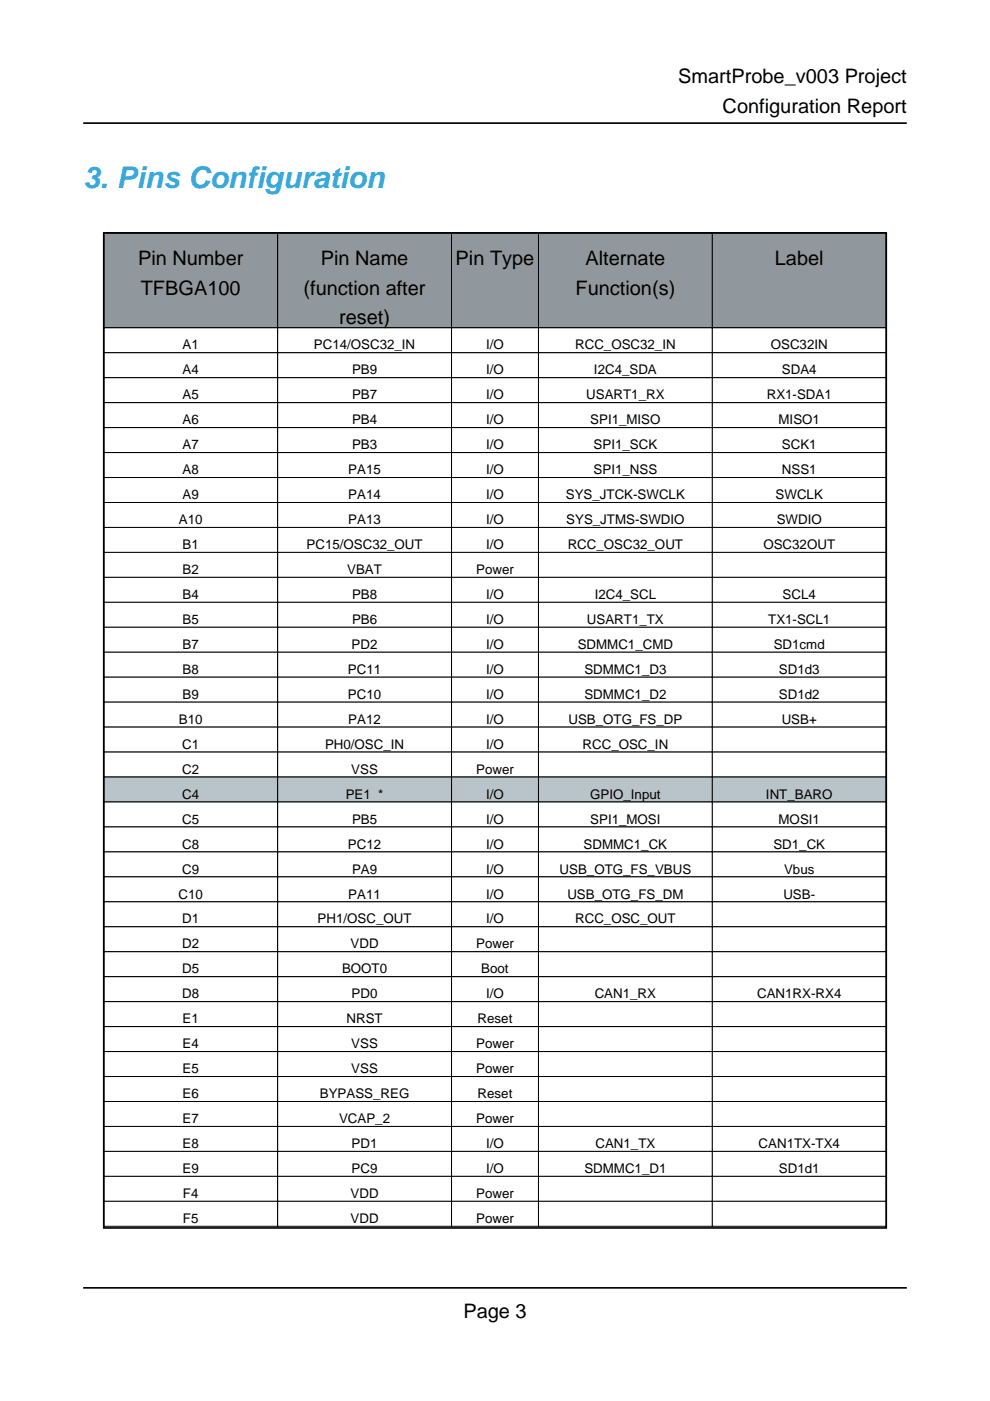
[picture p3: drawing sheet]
<svg xmlns="http://www.w3.org/2000/svg" width="210mm" height="297mm" viewBox="0 0 210 297" stroke-linecap="round" stroke-linejoin="round" font-family="sans-serif">
<defs><g id="words">
<text font-size="6.3" fill="#39a9dc" x="17.6" y="39.9">3. Pins Configuration</text>
<g font-size="4.2">
<text x="143.8" y="17.6">SmartProbe_v003 Project</text>
<text x="153.2" y="24">Configuration Report</text>
<text x="29.3" y="56.1">Pin Number</text>
<text x="68" y="56.1">Pin Name</text>
<text x="96.6" y="56.1">Pin Type</text>
<text x="124.1" y="56.1">Alternate</text>
<text x="164.3" y="56.1">Label</text>
<text x="29.8" y="62.4">TFBGA100</text>
<text x="64.4" y="62.4">(function after</text>
<text x="122" y="62.4">Function(s)</text>
<text x="71.9" y="68.8">reset)</text>
<text x="98.2" y="279.4">Page 3</text>
</g>
<g font-size="2.8">
<text x="38.7" y="74.1">A1</text>
<text x="66.6" y="74.1">PC14/OSC32_IN</text>
<text x="103.1" y="74.1">I/O</text>
<text x="121.9" y="74.1">RCC_OSC32_IN</text>
<text x="163.4" y="74.1">OSC32IN</text>
<text x="38.7" y="79.4">A4</text>
<text x="74.6" y="79.4">PB9</text>
<text x="103.1" y="79.4">I/O</text>
<text x="125.9" y="79.4">I2C4_SDA</text>
<text x="165.8" y="79.4">SDA4</text>
<text x="38.7" y="84.7">A5</text>
<text x="38.7" y="90">A6</text>
<text x="74.6" y="84.7">PB7</text>
<text x="74.6" y="90">PB4</text>
<text x="103.1" y="84.7">I/O</text>
<text x="103.1" y="90">I/O</text>
<text x="124.3" y="84.7">USART1_RX</text>
<text x="125.2" y="90">SPI1_MISO</text>
<text x="162.6" y="84.7">RX1-SDA1</text>
<text x="165.1" y="90">MISO1</text>
<text x="38.7" y="95.2">A7</text>
<text x="74.6" y="95.2">PB3</text>
<text x="103.1" y="95.2">I/O</text>
<text x="125.9" y="95.2">SPI1_SCK</text>
<text x="165.8" y="95.2">SCK1</text>
<text x="38.7" y="100.5">A8</text>
<text x="73.9" y="100.5">PA15</text>
<text x="103.1" y="100.5">I/O</text>
<text x="125.9" y="100.5">SPI1_NSS</text>
<text x="165.8" y="100.5">NSS1</text>
<text x="38.7" y="105.8">A9</text>
<text x="73.9" y="105.8">PA14</text>
<text x="103.1" y="105.8">I/O</text>
<text x="120" y="105.8">SYS_JTCK-SWCLK</text>
<text x="164.4" y="105.8">SWCLK</text>
<text x="37.9" y="111.1">A10</text>
<text x="73.9" y="111.1">PA13</text>
<text x="103.1" y="111.1">I/O</text>
<text x="120.1" y="111.1">SYS_JTMS-SWDIO</text>
<text x="164.7" y="111.1">SWDIO</text>
<text x="38.7" y="116.4">B1</text>
<text x="65" y="116.4">PC15/OSC32_OUT</text>
<text x="103.1" y="116.4">I/O</text>
<text x="120.4" y="116.4">RCC_OSC32_OUT</text>
<text x="161.9" y="116.4">OSC32OUT</text>
<text x="38.7" y="121.7">B2</text>
<text x="73.6" y="121.7">VBAT</text>
<text x="101" y="121.7">Power</text>
<text x="38.7" y="127">B4</text>
<text x="74.6" y="127">PB8</text>
<text x="103.1" y="127">I/O</text>
<text x="126.1" y="127">I2C4_SCL</text>
<text x="165.9" y="127">SCL4</text>
<text x="38.7" y="132.3">B5</text>
<text x="38.7" y="137.6">B7</text>
<text x="74.6" y="137.6">PD2</text>
<text x="74.6" y="132.3">PB6</text>
<text x="103.1" y="132.3">I/O</text>
<text x="103.1" y="137.6">I/O</text>
<text x="122.5" y="137.6">SDMMC1_CMD</text>
<text x="124.4" y="132.3">USART1_TX</text>
<text x="162.9" y="132.3">TX1-SCL1</text>
<text x="164.1" y="137.6">SD1cmd</text>
<text x="38.7" y="142.9">B8</text>
<text x="73.8" y="142.9">PC11</text>
<text x="103.1" y="142.9">I/O</text>
<text x="123.9" y="142.9">SDMMC1_D3</text>
<text x="165.2" y="142.9">SD1d3</text>
<text x="38.7" y="148.2">B9</text>
<text x="73.8" y="148.2">PC10</text>
<text x="103.1" y="148.2">I/O</text>
<text x="123.9" y="148.2">SDMMC1_D2</text>
<text x="165.2" y="148.2">SD1d2</text>
<text x="37.9" y="153.5">B10</text>
<text x="73.9" y="153.5">PA12</text>
<text x="103.1" y="153.5">I/O</text>
<text x="120.5" y="153.5">USB_OTG_FS_DP</text>
<text x="165.7" y="153.5">USB+</text>
<text x="38.6" y="158.7">C1</text>
<text x="68.9" y="158.7">PH0/OSC_IN</text>
<text x="103.1" y="158.7">I/O</text>
<text x="123.5" y="158.7">RCC_OSC_IN</text>
<text x="38.6" y="164">C2</text>
<text x="74.5" y="164">VSS</text>
<text x="101" y="164">Power</text>
<text x="38.6" y="169.3">C4</text>
<text x="73.3" y="169.3">PE1 *</text>
<text x="103.1" y="169.3">I/O</text>
<text x="125.1" y="169.3">GPIO_Input</text>
<text x="162.4" y="169.3">INT_BARO</text>
<text x="38.6" y="174.6">C5</text>
<text x="38.6" y="179.9">C8</text>
<text x="73.8" y="179.9">PC12</text>
<text x="74.6" y="174.6">PB5</text>
<text x="103.1" y="174.6">I/O</text>
<text x="103.1" y="179.9">I/O</text>
<text x="123.7" y="179.9">SDMMC1_CK</text>
<text x="125.2" y="174.6">SPI1_MOSI</text>
<text x="164" y="179.9">SD1_CK</text>
<text x="165.1" y="174.6">MOSI1</text>
<text x="38.6" y="185.2">C9</text>
<text x="74.6" y="185.2">PA9</text>
<text x="103.1" y="185.2">I/O</text>
<text x="118.6" y="185.2">USB_OTG_FS_VBUS</text>
<text x="166.3" y="185.2">Vbus</text>
<text x="37.8" y="190.5">C10</text>
<text x="73.9" y="190.5">PA11</text>
<text x="103.1" y="190.5">I/O</text>
<text x="120.3" y="190.5">USB_OTG_FS_DM</text>
<text x="166.1" y="190.5">USB-</text>
<text x="38.6" y="195.8">D1</text>
<text x="67.3" y="195.8">PH1/OSC_OUT</text>
<text x="103.1" y="195.8">I/O</text>
<text x="121.9" y="195.8">RCC_OSC_OUT</text>
<text x="38.6" y="201.1">D2</text>
<text x="74.3" y="201.1">VDD</text>
<text x="101" y="201.1">Power</text>
<text x="38.6" y="206.4">D5</text>
<text x="72.5" y="206.4">BOOT0</text>
<text x="102" y="206.4">Boot</text>
<text x="38.6" y="211.7">D8</text>
<text x="74.6" y="211.7">PD0</text>
<text x="103.1" y="211.7">I/O</text>
<text x="126.1" y="211.7">CAN1_RX</text>
<text x="160.5" y="211.7">CAN1RX-RX4</text>
<text x="38.7" y="217">E1</text>
<text x="73.5" y="217">NRST</text>
<text x="101.3" y="217">Reset</text>
<text x="38.7" y="222.2">E4</text>
<text x="38.7" y="227.5">E5</text>
<text x="74.5" y="222.2">VSS</text>
<text x="74.5" y="227.5">VSS</text>
<text x="101" y="222.2">Power</text>
<text x="101" y="227.5">Power</text>
<text x="38.7" y="232.8">E6</text>
<text x="67.8" y="232.8">BYPASS_REG</text>
<text x="101.3" y="232.8">Reset</text>
<text x="38.7" y="238.1">E7</text>
<text x="71.9" y="238.1">VCAP_2</text>
<text x="101" y="238.1">Power</text>
<text x="38.7" y="243.4">E8</text>
<text x="74.6" y="243.4">PD1</text>
<text x="103.1" y="243.4">I/O</text>
<text x="126.2" y="243.4">CAN1_TX</text>
<text x="160.8" y="243.4">CAN1TX-TX4</text>
<text x="38.7" y="248.7">E9</text>
<text x="74.6" y="248.7">PC9</text>
<text x="103.1" y="248.7">I/O</text>
<text x="123.9" y="248.7">SDMMC1_D1</text>
<text x="165.2" y="248.7">SD1d1</text>
<text x="38.8" y="254">F4</text>
<text x="74.3" y="254">VDD</text>
<text x="101" y="254">Power</text>
<text x="38.8" y="259.3">F5</text>
<text x="74.3" y="259.3">VDD</text>
<text x="101" y="259.3">Power</text>
</g>
</g></defs>
<path d="M22 260.3v-210.9h165.9v210.9" fill="none" stroke="#000" stroke-width=".35"/>
<path d="M22 49.4h36.9v20.1h-36.9z" fill="#90989e"/>
<path d="M22 49.4h36.9v20.1h-36.9z" fill="none" stroke="#000" stroke-width=".21"/>
<path d="M58.9 49.4h36.8v20.1h-36.8z" fill="#90989e"/>
<path d="M58.9 49.4h36.8v20.1h-36.8z" fill="none" stroke="#000" stroke-width=".21"/>
<path d="M95.7 49.4h18.5v20.1h-18.5z" fill="#90989e"/>
<path d="M95.7 49.4h18.5v20.1h-18.5z" fill="none" stroke="#000" stroke-width=".21"/>
<path d="M114.2 49.4h36.8v20.1h-36.8z" fill="#90989e"/>
<path d="M114.2 49.4h36.8v20.1h-36.8z" fill="none" stroke="#000" stroke-width=".21"/>
<path d="M151 49.4h36.9v20.1h-36.9z" fill="#90989e"/>
<path d="M151 49.4h36.9v20.1h-36.9z" fill="none" stroke="#000" stroke-width=".21"/>
<path d="M22 69.5h36.9v5.3h-36.9z" fill="#fff"/>
<path d="M22 69.5h36.9v5.3h-36.9z" fill="none" stroke="#000" stroke-width=".21"/>
<path d="M58.9 69.5h36.8v5.3h-36.8z" fill="#fff"/>
<path d="M58.9 69.5h36.8v5.3h-36.8z" fill="none" stroke="#000" stroke-width=".21"/>
<path d="M95.7 69.5h18.5v5.3h-18.5z" fill="#fff"/>
<path d="M95.7 69.5h18.5v5.3h-18.5z" fill="none" stroke="#000" stroke-width=".21"/>
<path d="M114.2 69.5h36.8v5.3h-36.8z" fill="#fff"/>
<path d="M114.2 69.5h36.8v5.3h-36.8z" fill="none" stroke="#000" stroke-width=".21"/>
<path d="M151 69.5h36.9v5.3h-36.9z" fill="#fff"/>
<path d="M151 69.5h36.9v5.3h-36.9z" fill="none" stroke="#000" stroke-width=".21"/>
<path d="M22 74.8h36.9v5.3h-36.9z" fill="#fff"/>
<path d="M22 74.8h36.9v5.3h-36.9z" fill="none" stroke="#000" stroke-width=".21"/>
<path d="M58.9 74.8h36.8v5.3h-36.8z" fill="#fff"/>
<path d="M58.9 74.8h36.8v5.3h-36.8z" fill="none" stroke="#000" stroke-width=".21"/>
<path d="M95.7 74.8h18.5v5.3h-18.5z" fill="#fff"/>
<path d="M95.7 74.8h18.5v5.3h-18.5z" fill="none" stroke="#000" stroke-width=".21"/>
<path d="M114.2 74.8h36.8v5.3h-36.8z" fill="#fff"/>
<path d="M114.2 74.8h36.8v5.3h-36.8z" fill="none" stroke="#000" stroke-width=".21"/>
<path d="M151 74.8h36.9v5.3h-36.9z" fill="#fff"/>
<path d="M151 74.8h36.9v5.3h-36.9z" fill="none" stroke="#000" stroke-width=".21"/>
<path d="M22 80.1h36.9v5.3h-36.9z" fill="#fff"/>
<path d="M22 80.1h36.9v5.3h-36.9z" fill="none" stroke="#000" stroke-width=".21"/>
<path d="M58.9 80.1h36.8v5.3h-36.8z" fill="#fff"/>
<path d="M58.9 80.1h36.8v5.3h-36.8z" fill="none" stroke="#000" stroke-width=".21"/>
<path d="M95.7 80.1h18.5v5.3h-18.5z" fill="#fff"/>
<path d="M95.7 80.1h18.5v5.3h-18.5z" fill="none" stroke="#000" stroke-width=".21"/>
<path d="M114.2 80.1h36.8v5.3h-36.8z" fill="#fff"/>
<path d="M114.2 80.1h36.8v5.3h-36.8z" fill="none" stroke="#000" stroke-width=".21"/>
<path d="M151 80.1h36.9v5.3h-36.9z" fill="#fff"/>
<path d="M151 80.1h36.9v5.3h-36.9z" fill="none" stroke="#000" stroke-width=".21"/>
<path d="M22 85.4h36.9v5.3h-36.9z" fill="#fff"/>
<path d="M22 85.4h36.9v5.3h-36.9z" fill="none" stroke="#000" stroke-width=".21"/>
<path d="M58.9 85.4h36.8v5.3h-36.8z" fill="#fff"/>
<path d="M58.9 85.4h36.8v5.3h-36.8z" fill="none" stroke="#000" stroke-width=".21"/>
<path d="M95.7 85.4h18.5v5.3h-18.5z" fill="#fff"/>
<path d="M95.7 85.4h18.5v5.3h-18.5z" fill="none" stroke="#000" stroke-width=".21"/>
<path d="M114.2 85.4h36.8v5.3h-36.8z" fill="#fff"/>
<path d="M114.2 85.4h36.8v5.3h-36.8z" fill="none" stroke="#000" stroke-width=".21"/>
<path d="M151 85.4h36.9v5.3h-36.9z" fill="#fff"/>
<path d="M151 85.4h36.9v5.3h-36.9z" fill="none" stroke="#000" stroke-width=".21"/>
<path d="M22 90.7h36.9v5.3h-36.9z" fill="#fff"/>
<path d="M22 90.7h36.9v5.3h-36.9z" fill="none" stroke="#000" stroke-width=".21"/>
<path d="M58.9 90.7h36.8v5.3h-36.8z" fill="#fff"/>
<path d="M58.9 90.7h36.8v5.3h-36.8z" fill="none" stroke="#000" stroke-width=".21"/>
<path d="M95.7 90.7h18.5v5.3h-18.5z" fill="#fff"/>
<path d="M95.7 90.7h18.5v5.3h-18.5z" fill="none" stroke="#000" stroke-width=".21"/>
<path d="M114.2 90.7h36.8v5.3h-36.8z" fill="#fff"/>
<path d="M114.2 90.7h36.8v5.3h-36.8z" fill="none" stroke="#000" stroke-width=".21"/>
<path d="M151 90.7h36.9v5.3h-36.9z" fill="#fff"/>
<path d="M151 90.7h36.9v5.3h-36.9z" fill="none" stroke="#000" stroke-width=".21"/>
<path d="M22 96h36.9v5.2h-36.9z" fill="#fff"/>
<path d="M22 96h36.9v5.2h-36.9z" fill="none" stroke="#000" stroke-width=".21"/>
<path d="M58.9 96h36.8v5.2h-36.8z" fill="#fff"/>
<path d="M58.9 96h36.8v5.2h-36.8z" fill="none" stroke="#000" stroke-width=".21"/>
<path d="M95.7 96h18.5v5.2h-18.5z" fill="#fff"/>
<path d="M95.7 96h18.5v5.2h-18.5z" fill="none" stroke="#000" stroke-width=".21"/>
<path d="M114.2 96h36.8v5.2h-36.8z" fill="#fff"/>
<path d="M114.2 96h36.8v5.2h-36.8z" fill="none" stroke="#000" stroke-width=".21"/>
<path d="M151 96h36.9v5.2h-36.9z" fill="#fff"/>
<path d="M151 96h36.9v5.2h-36.9z" fill="none" stroke="#000" stroke-width=".21"/>
<path d="M22 101.2h36.9v5.3h-36.9z" fill="#fff"/>
<path d="M22 101.2h36.9v5.3h-36.9z" fill="none" stroke="#000" stroke-width=".21"/>
<path d="M58.9 101.2h36.8v5.3h-36.8z" fill="#fff"/>
<path d="M58.9 101.2h36.8v5.3h-36.8z" fill="none" stroke="#000" stroke-width=".21"/>
<path d="M95.7 101.2h18.5v5.3h-18.5z" fill="#fff"/>
<path d="M95.7 101.2h18.5v5.3h-18.5z" fill="none" stroke="#000" stroke-width=".21"/>
<path d="M114.2 101.2h36.8v5.3h-36.8z" fill="#fff"/>
<path d="M114.2 101.2h36.8v5.3h-36.8z" fill="none" stroke="#000" stroke-width=".21"/>
<path d="M151 101.2h36.9v5.3h-36.9z" fill="#fff"/>
<path d="M151 101.2h36.9v5.3h-36.9z" fill="none" stroke="#000" stroke-width=".21"/>
<path d="M22 106.5h36.9v5.3h-36.9z" fill="#fff"/>
<path d="M22 106.5h36.9v5.3h-36.9z" fill="none" stroke="#000" stroke-width=".21"/>
<path d="M58.9 106.5h36.8v5.3h-36.8z" fill="#fff"/>
<path d="M58.9 106.5h36.8v5.3h-36.8z" fill="none" stroke="#000" stroke-width=".21"/>
<path d="M95.7 106.5h18.5v5.3h-18.5z" fill="#fff"/>
<path d="M95.7 106.5h18.5v5.3h-18.5z" fill="none" stroke="#000" stroke-width=".21"/>
<path d="M114.2 106.5h36.8v5.3h-36.8z" fill="#fff"/>
<path d="M114.2 106.5h36.8v5.3h-36.8z" fill="none" stroke="#000" stroke-width=".21"/>
<path d="M151 106.5h36.9v5.3h-36.9z" fill="#fff"/>
<path d="M151 106.5h36.9v5.3h-36.9z" fill="none" stroke="#000" stroke-width=".21"/>
<path d="M22 111.8h36.9v5.3h-36.9z" fill="#fff"/>
<path d="M22 111.8h36.9v5.3h-36.9z" fill="none" stroke="#000" stroke-width=".21"/>
<path d="M58.9 111.8h36.8v5.3h-36.8z" fill="#fff"/>
<path d="M58.9 111.8h36.8v5.3h-36.8z" fill="none" stroke="#000" stroke-width=".21"/>
<path d="M95.7 111.8h18.5v5.3h-18.5z" fill="#fff"/>
<path d="M95.7 111.8h18.5v5.3h-18.5z" fill="none" stroke="#000" stroke-width=".21"/>
<path d="M114.2 111.8h36.8v5.3h-36.8z" fill="#fff"/>
<path d="M114.2 111.8h36.8v5.3h-36.8z" fill="none" stroke="#000" stroke-width=".21"/>
<path d="M151 111.8h36.9v5.3h-36.9z" fill="#fff"/>
<path d="M151 111.8h36.9v5.3h-36.9z" fill="none" stroke="#000" stroke-width=".21"/>
<path d="M22 117.1h36.9v5.3h-36.9z" fill="#fff"/>
<path d="M22 117.1h36.9v5.3h-36.9z" fill="none" stroke="#000" stroke-width=".21"/>
<path d="M58.9 117.1h36.8v5.3h-36.8z" fill="#fff"/>
<path d="M58.9 117.1h36.8v5.3h-36.8z" fill="none" stroke="#000" stroke-width=".21"/>
<path d="M95.7 117.1h18.5v5.3h-18.5z" fill="#fff"/>
<path d="M95.7 117.1h18.5v5.3h-18.5z" fill="none" stroke="#000" stroke-width=".21"/>
<path d="M114.2 117.1h36.8v5.3h-36.8z" fill="#fff"/>
<path d="M114.2 117.1h36.8v5.3h-36.8z" fill="none" stroke="#000" stroke-width=".21"/>
<path d="M151 117.1h36.9v5.3h-36.9z" fill="#fff"/>
<path d="M151 117.1h36.9v5.3h-36.9z" fill="none" stroke="#000" stroke-width=".21"/>
<path d="M22 122.4h36.9v5.3h-36.9z" fill="#fff"/>
<path d="M22 122.4h36.9v5.3h-36.9z" fill="none" stroke="#000" stroke-width=".21"/>
<path d="M58.9 122.4h36.8v5.3h-36.8z" fill="#fff"/>
<path d="M58.9 122.4h36.8v5.3h-36.8z" fill="none" stroke="#000" stroke-width=".21"/>
<path d="M95.7 122.4h18.5v5.3h-18.5z" fill="#fff"/>
<path d="M95.7 122.4h18.5v5.3h-18.5z" fill="none" stroke="#000" stroke-width=".21"/>
<path d="M114.2 122.4h36.8v5.3h-36.8z" fill="#fff"/>
<path d="M114.2 122.4h36.8v5.3h-36.8z" fill="none" stroke="#000" stroke-width=".21"/>
<path d="M151 122.4h36.9v5.3h-36.9z" fill="#fff"/>
<path d="M151 122.4h36.9v5.3h-36.9z" fill="none" stroke="#000" stroke-width=".21"/>
<path d="M22 127.7h36.9v5.3h-36.9z" fill="#fff"/>
<path d="M22 127.7h36.9v5.3h-36.9z" fill="none" stroke="#000" stroke-width=".21"/>
<path d="M58.9 127.7h36.8v5.3h-36.8z" fill="#fff"/>
<path d="M58.9 127.7h36.8v5.3h-36.8z" fill="none" stroke="#000" stroke-width=".21"/>
<path d="M95.7 127.7h18.5v5.3h-18.5z" fill="#fff"/>
<path d="M95.7 127.7h18.5v5.3h-18.5z" fill="none" stroke="#000" stroke-width=".21"/>
<path d="M114.2 127.7h36.8v5.3h-36.8z" fill="#fff"/>
<path d="M114.2 127.7h36.8v5.3h-36.8z" fill="none" stroke="#000" stroke-width=".21"/>
<path d="M151 127.7h36.9v5.3h-36.9z" fill="#fff"/>
<path d="M151 127.7h36.9v5.3h-36.9z" fill="none" stroke="#000" stroke-width=".21"/>
<path d="M22 133h36.9v5.3h-36.9z" fill="#fff"/>
<path d="M22 133h36.9v5.3h-36.9z" fill="none" stroke="#000" stroke-width=".21"/>
<path d="M58.9 133h36.8v5.3h-36.8z" fill="#fff"/>
<path d="M58.9 133h36.8v5.3h-36.8z" fill="none" stroke="#000" stroke-width=".21"/>
<path d="M95.7 133h18.5v5.3h-18.5z" fill="#fff"/>
<path d="M95.7 133h18.5v5.3h-18.5z" fill="none" stroke="#000" stroke-width=".21"/>
<path d="M114.2 133h36.8v5.3h-36.8z" fill="#fff"/>
<path d="M114.2 133h36.8v5.3h-36.8z" fill="none" stroke="#000" stroke-width=".21"/>
<path d="M151 133h36.9v5.3h-36.9z" fill="#fff"/>
<path d="M151 133h36.9v5.3h-36.9z" fill="none" stroke="#000" stroke-width=".21"/>
<path d="M22 138.3h36.9v5.3h-36.9z" fill="#fff"/>
<path d="M22 138.3h36.9v5.3h-36.9z" fill="none" stroke="#000" stroke-width=".21"/>
<path d="M58.9 138.3h36.8v5.3h-36.8z" fill="#fff"/>
<path d="M58.9 138.3h36.8v5.3h-36.8z" fill="none" stroke="#000" stroke-width=".21"/>
<path d="M95.7 138.3h18.5v5.3h-18.5z" fill="#fff"/>
<path d="M95.7 138.3h18.5v5.3h-18.5z" fill="none" stroke="#000" stroke-width=".21"/>
<path d="M114.2 138.3h36.8v5.3h-36.8z" fill="#fff"/>
<path d="M114.2 138.3h36.8v5.3h-36.8z" fill="none" stroke="#000" stroke-width=".21"/>
<path d="M151 138.3h36.9v5.3h-36.9z" fill="#fff"/>
<path d="M151 138.3h36.9v5.3h-36.9z" fill="none" stroke="#000" stroke-width=".21"/>
<path d="M22 143.6h36.9v5.3h-36.9z" fill="#fff"/>
<path d="M22 143.6h36.9v5.3h-36.9z" fill="none" stroke="#000" stroke-width=".21"/>
<path d="M58.9 143.6h36.8v5.3h-36.8z" fill="#fff"/>
<path d="M58.9 143.6h36.8v5.3h-36.8z" fill="none" stroke="#000" stroke-width=".21"/>
<path d="M95.7 143.6h18.5v5.3h-18.5z" fill="#fff"/>
<path d="M95.7 143.6h18.5v5.3h-18.5z" fill="none" stroke="#000" stroke-width=".21"/>
<path d="M114.2 143.6h36.8v5.3h-36.8z" fill="#fff"/>
<path d="M114.2 143.6h36.8v5.3h-36.8z" fill="none" stroke="#000" stroke-width=".21"/>
<path d="M151 143.6h36.9v5.3h-36.9z" fill="#fff"/>
<path d="M151 143.6h36.9v5.3h-36.9z" fill="none" stroke="#000" stroke-width=".21"/>
<path d="M22 148.9h36.9v5.3h-36.9z" fill="#fff"/>
<path d="M22 148.9h36.9v5.3h-36.9z" fill="none" stroke="#000" stroke-width=".21"/>
<path d="M58.9 148.9h36.8v5.3h-36.8z" fill="#fff"/>
<path d="M58.9 148.9h36.8v5.3h-36.8z" fill="none" stroke="#000" stroke-width=".21"/>
<path d="M95.7 148.9h18.5v5.3h-18.5z" fill="#fff"/>
<path d="M95.7 148.9h18.5v5.3h-18.5z" fill="none" stroke="#000" stroke-width=".21"/>
<path d="M114.2 148.9h36.8v5.3h-36.8z" fill="#fff"/>
<path d="M114.2 148.9h36.8v5.3h-36.8z" fill="none" stroke="#000" stroke-width=".21"/>
<path d="M151 148.9h36.9v5.3h-36.9z" fill="#fff"/>
<path d="M151 148.9h36.9v5.3h-36.9z" fill="none" stroke="#000" stroke-width=".21"/>
<path d="M22 154.2h36.9v5.3h-36.9z" fill="#fff"/>
<path d="M22 154.2h36.9v5.3h-36.9z" fill="none" stroke="#000" stroke-width=".21"/>
<path d="M58.9 154.2h36.8v5.3h-36.8z" fill="#fff"/>
<path d="M58.9 154.2h36.8v5.3h-36.8z" fill="none" stroke="#000" stroke-width=".21"/>
<path d="M95.7 154.2h18.5v5.3h-18.5z" fill="#fff"/>
<path d="M95.7 154.2h18.5v5.3h-18.5z" fill="none" stroke="#000" stroke-width=".21"/>
<path d="M114.2 154.2h36.8v5.3h-36.8z" fill="#fff"/>
<path d="M114.2 154.2h36.8v5.3h-36.8z" fill="none" stroke="#000" stroke-width=".21"/>
<path d="M151 154.2h36.9v5.3h-36.9z" fill="#fff"/>
<path d="M151 154.2h36.9v5.3h-36.9z" fill="none" stroke="#000" stroke-width=".21"/>
<path d="M22 159.5h36.9v5.2h-36.9z" fill="#fff"/>
<path d="M22 159.5h36.9v5.2h-36.9z" fill="none" stroke="#000" stroke-width=".21"/>
<path d="M58.9 159.5h36.8v5.2h-36.8z" fill="#fff"/>
<path d="M58.9 159.5h36.8v5.2h-36.8z" fill="none" stroke="#000" stroke-width=".21"/>
<path d="M95.7 159.5h18.5v5.2h-18.5z" fill="#fff"/>
<path d="M95.7 159.5h18.5v5.2h-18.5z" fill="none" stroke="#000" stroke-width=".21"/>
<path d="M114.2 159.5h36.8v5.2h-36.8z" fill="#fff"/>
<path d="M114.2 159.5h36.8v5.2h-36.8z" fill="none" stroke="#000" stroke-width=".21"/>
<path d="M151 159.5h36.9v5.2h-36.9z" fill="#fff"/>
<path d="M151 159.5h36.9v5.2h-36.9z" fill="none" stroke="#000" stroke-width=".21"/>
<path d="M22 164.7h36.9v5.3h-36.9z" fill="#b9c4ca"/>
<path d="M22 164.7h36.9v5.3h-36.9z" fill="none" stroke="#000" stroke-width=".21"/>
<path d="M58.9 164.7h36.8v5.3h-36.8z" fill="#b9c4ca"/>
<path d="M58.9 164.7h36.8v5.3h-36.8z" fill="none" stroke="#000" stroke-width=".21"/>
<path d="M95.7 164.7h18.5v5.3h-18.5z" fill="#b9c4ca"/>
<path d="M95.7 164.7h18.5v5.3h-18.5z" fill="none" stroke="#000" stroke-width=".21"/>
<path d="M114.2 164.7h36.8v5.3h-36.8z" fill="#b9c4ca"/>
<path d="M114.2 164.7h36.8v5.3h-36.8z" fill="none" stroke="#000" stroke-width=".21"/>
<path d="M151 164.7h36.9v5.3h-36.9z" fill="#b9c4ca"/>
<path d="M151 164.7h36.9v5.3h-36.9z" fill="none" stroke="#000" stroke-width=".21"/>
<path d="M22 170h36.9v5.3h-36.9z" fill="#fff"/>
<path d="M22 170h36.9v5.3h-36.9z" fill="none" stroke="#000" stroke-width=".21"/>
<path d="M58.9 170h36.8v5.3h-36.8z" fill="#fff"/>
<path d="M58.9 170h36.8v5.3h-36.8z" fill="none" stroke="#000" stroke-width=".21"/>
<path d="M95.7 170h18.5v5.3h-18.5z" fill="#fff"/>
<path d="M95.7 170h18.5v5.3h-18.5z" fill="none" stroke="#000" stroke-width=".21"/>
<path d="M114.2 170h36.8v5.3h-36.8z" fill="#fff"/>
<path d="M114.2 170h36.8v5.3h-36.8z" fill="none" stroke="#000" stroke-width=".21"/>
<path d="M151 170h36.9v5.3h-36.9z" fill="#fff"/>
<path d="M151 170h36.9v5.3h-36.9z" fill="none" stroke="#000" stroke-width=".21"/>
<path d="M22 175.3h36.9v5.3h-36.9z" fill="#fff"/>
<path d="M22 175.3h36.9v5.3h-36.9z" fill="none" stroke="#000" stroke-width=".21"/>
<path d="M58.9 175.3h36.8v5.3h-36.8z" fill="#fff"/>
<path d="M58.9 175.3h36.8v5.3h-36.8z" fill="none" stroke="#000" stroke-width=".21"/>
<path d="M95.7 175.3h18.5v5.3h-18.5z" fill="#fff"/>
<path d="M95.7 175.3h18.5v5.3h-18.5z" fill="none" stroke="#000" stroke-width=".21"/>
<path d="M114.2 175.3h36.8v5.3h-36.8z" fill="#fff"/>
<path d="M114.2 175.3h36.8v5.3h-36.8z" fill="none" stroke="#000" stroke-width=".21"/>
<path d="M151 175.3h36.9v5.3h-36.9z" fill="#fff"/>
<path d="M151 175.3h36.9v5.3h-36.9z" fill="none" stroke="#000" stroke-width=".21"/>
<path d="M22 180.6h36.9v5.3h-36.9z" fill="#fff"/>
<path d="M22 180.6h36.9v5.3h-36.9z" fill="none" stroke="#000" stroke-width=".21"/>
<path d="M58.9 180.6h36.8v5.3h-36.8z" fill="#fff"/>
<path d="M58.9 180.6h36.8v5.3h-36.8z" fill="none" stroke="#000" stroke-width=".21"/>
<path d="M95.7 180.6h18.5v5.3h-18.5z" fill="#fff"/>
<path d="M95.7 180.6h18.5v5.3h-18.5z" fill="none" stroke="#000" stroke-width=".21"/>
<path d="M114.2 180.6h36.8v5.3h-36.8z" fill="#fff"/>
<path d="M114.2 180.6h36.8v5.3h-36.8z" fill="none" stroke="#000" stroke-width=".21"/>
<path d="M151 180.6h36.9v5.3h-36.9z" fill="#fff"/>
<path d="M151 180.6h36.9v5.3h-36.9z" fill="none" stroke="#000" stroke-width=".21"/>
<path d="M22 185.9h36.9v5.3h-36.9z" fill="#fff"/>
<path d="M22 185.9h36.9v5.3h-36.9z" fill="none" stroke="#000" stroke-width=".21"/>
<path d="M58.9 185.9h36.8v5.3h-36.8z" fill="#fff"/>
<path d="M58.9 185.9h36.8v5.3h-36.8z" fill="none" stroke="#000" stroke-width=".21"/>
<path d="M95.7 185.9h18.5v5.3h-18.5z" fill="#fff"/>
<path d="M95.7 185.9h18.5v5.3h-18.5z" fill="none" stroke="#000" stroke-width=".21"/>
<path d="M114.2 185.9h36.8v5.3h-36.8z" fill="#fff"/>
<path d="M114.2 185.9h36.8v5.3h-36.8z" fill="none" stroke="#000" stroke-width=".21"/>
<path d="M151 185.9h36.9v5.3h-36.9z" fill="#fff"/>
<path d="M151 185.9h36.9v5.3h-36.9z" fill="none" stroke="#000" stroke-width=".21"/>
<path d="M22 191.2h36.9v5.3h-36.9z" fill="#fff"/>
<path d="M22 191.2h36.9v5.3h-36.9z" fill="none" stroke="#000" stroke-width=".21"/>
<path d="M58.9 191.2h36.8v5.3h-36.8z" fill="#fff"/>
<path d="M58.9 191.2h36.8v5.3h-36.8z" fill="none" stroke="#000" stroke-width=".21"/>
<path d="M95.7 191.2h18.5v5.3h-18.5z" fill="#fff"/>
<path d="M95.7 191.2h18.5v5.3h-18.5z" fill="none" stroke="#000" stroke-width=".21"/>
<path d="M114.2 191.2h36.8v5.3h-36.8z" fill="#fff"/>
<path d="M114.2 191.2h36.8v5.3h-36.8z" fill="none" stroke="#000" stroke-width=".21"/>
<path d="M151 191.2h36.9v5.3h-36.9z" fill="#fff"/>
<path d="M151 191.2h36.9v5.3h-36.9z" fill="none" stroke="#000" stroke-width=".21"/>
<path d="M22 196.5h36.9v5.3h-36.9z" fill="#fff"/>
<path d="M22 196.5h36.9v5.3h-36.9z" fill="none" stroke="#000" stroke-width=".21"/>
<path d="M58.9 196.5h36.8v5.3h-36.8z" fill="#fff"/>
<path d="M58.9 196.5h36.8v5.3h-36.8z" fill="none" stroke="#000" stroke-width=".21"/>
<path d="M95.7 196.5h18.5v5.3h-18.5z" fill="#fff"/>
<path d="M95.7 196.5h18.5v5.3h-18.5z" fill="none" stroke="#000" stroke-width=".21"/>
<path d="M114.2 196.5h36.8v5.3h-36.8z" fill="#fff"/>
<path d="M114.2 196.5h36.8v5.3h-36.8z" fill="none" stroke="#000" stroke-width=".21"/>
<path d="M151 196.5h36.9v5.3h-36.9z" fill="#fff"/>
<path d="M151 196.5h36.9v5.3h-36.9z" fill="none" stroke="#000" stroke-width=".21"/>
<path d="M22 201.8h36.9v5.3h-36.9z" fill="#fff"/>
<path d="M22 201.8h36.9v5.3h-36.9z" fill="none" stroke="#000" stroke-width=".21"/>
<path d="M58.9 201.8h36.8v5.3h-36.8z" fill="#fff"/>
<path d="M58.9 201.8h36.8v5.3h-36.8z" fill="none" stroke="#000" stroke-width=".21"/>
<path d="M95.7 201.8h18.5v5.3h-18.5z" fill="#fff"/>
<path d="M95.7 201.8h18.5v5.3h-18.5z" fill="none" stroke="#000" stroke-width=".21"/>
<path d="M114.2 201.8h36.8v5.3h-36.8z" fill="#fff"/>
<path d="M114.2 201.8h36.8v5.3h-36.8z" fill="none" stroke="#000" stroke-width=".21"/>
<path d="M151 201.8h36.9v5.3h-36.9z" fill="#fff"/>
<path d="M151 201.8h36.9v5.3h-36.9z" fill="none" stroke="#000" stroke-width=".21"/>
<path d="M22 207.1h36.9v5.3h-36.9z" fill="#fff"/>
<path d="M22 207.1h36.9v5.3h-36.9z" fill="none" stroke="#000" stroke-width=".21"/>
<path d="M58.9 207.1h36.8v5.3h-36.8z" fill="#fff"/>
<path d="M58.9 207.1h36.8v5.3h-36.8z" fill="none" stroke="#000" stroke-width=".21"/>
<path d="M95.7 207.1h18.5v5.3h-18.5z" fill="#fff"/>
<path d="M95.7 207.1h18.5v5.3h-18.5z" fill="none" stroke="#000" stroke-width=".21"/>
<path d="M114.2 207.1h36.8v5.3h-36.8z" fill="#fff"/>
<path d="M114.2 207.1h36.8v5.3h-36.8z" fill="none" stroke="#000" stroke-width=".21"/>
<path d="M151 207.1h36.9v5.3h-36.9z" fill="#fff"/>
<path d="M151 207.1h36.9v5.3h-36.9z" fill="none" stroke="#000" stroke-width=".21"/>
<path d="M22 212.4h36.9v5.3h-36.9z" fill="#fff"/>
<path d="M22 212.4h36.9v5.3h-36.9z" fill="none" stroke="#000" stroke-width=".21"/>
<path d="M58.9 212.4h36.8v5.3h-36.8z" fill="#fff"/>
<path d="M58.9 212.4h36.8v5.3h-36.8z" fill="none" stroke="#000" stroke-width=".21"/>
<path d="M95.7 212.4h18.5v5.3h-18.5z" fill="#fff"/>
<path d="M95.7 212.4h18.5v5.3h-18.5z" fill="none" stroke="#000" stroke-width=".21"/>
<path d="M114.2 212.4h36.8v5.3h-36.8z" fill="#fff"/>
<path d="M114.2 212.4h36.8v5.3h-36.8z" fill="none" stroke="#000" stroke-width=".21"/>
<path d="M151 212.4h36.9v5.3h-36.9z" fill="#fff"/>
<path d="M151 212.4h36.9v5.3h-36.9z" fill="none" stroke="#000" stroke-width=".21"/>
<path d="M22 217.7h36.9v5.3h-36.9z" fill="#fff"/>
<path d="M22 217.7h36.9v5.3h-36.9z" fill="none" stroke="#000" stroke-width=".21"/>
<path d="M58.9 217.7h36.8v5.3h-36.8z" fill="#fff"/>
<path d="M58.9 217.7h36.8v5.3h-36.8z" fill="none" stroke="#000" stroke-width=".21"/>
<path d="M95.7 217.7h18.5v5.3h-18.5z" fill="#fff"/>
<path d="M95.7 217.7h18.5v5.3h-18.5z" fill="none" stroke="#000" stroke-width=".21"/>
<path d="M114.2 217.7h36.8v5.3h-36.8z" fill="#fff"/>
<path d="M114.2 217.7h36.8v5.3h-36.8z" fill="none" stroke="#000" stroke-width=".21"/>
<path d="M151 217.7h36.9v5.3h-36.9z" fill="#fff"/>
<path d="M151 217.7h36.9v5.3h-36.9z" fill="none" stroke="#000" stroke-width=".21"/>
<path d="M22 223h36.9v5.2h-36.9z" fill="#fff"/>
<path d="M22 223h36.9v5.2h-36.9z" fill="none" stroke="#000" stroke-width=".21"/>
<path d="M58.9 223h36.8v5.2h-36.8z" fill="#fff"/>
<path d="M58.9 223h36.8v5.2h-36.8z" fill="none" stroke="#000" stroke-width=".21"/>
<path d="M95.7 223h18.5v5.2h-18.5z" fill="#fff"/>
<path d="M95.7 223h18.5v5.2h-18.5z" fill="none" stroke="#000" stroke-width=".21"/>
<path d="M114.2 223h36.8v5.2h-36.8z" fill="#fff"/>
<path d="M114.2 223h36.8v5.2h-36.8z" fill="none" stroke="#000" stroke-width=".21"/>
<path d="M151 223h36.9v5.2h-36.9z" fill="#fff"/>
<path d="M151 223h36.9v5.2h-36.9z" fill="none" stroke="#000" stroke-width=".21"/>
<path d="M22 228.2h36.9v5.3h-36.9z" fill="#fff"/>
<path d="M22 228.2h36.9v5.3h-36.9z" fill="none" stroke="#000" stroke-width=".21"/>
<path d="M58.9 228.2h36.8v5.3h-36.8z" fill="#fff"/>
<path d="M58.9 228.2h36.8v5.3h-36.8z" fill="none" stroke="#000" stroke-width=".21"/>
<path d="M95.7 228.2h18.5v5.3h-18.5z" fill="#fff"/>
<path d="M95.7 228.2h18.5v5.3h-18.5z" fill="none" stroke="#000" stroke-width=".21"/>
<path d="M114.2 228.2h36.8v5.3h-36.8z" fill="#fff"/>
<path d="M114.2 228.2h36.8v5.3h-36.8z" fill="none" stroke="#000" stroke-width=".21"/>
<path d="M151 228.2h36.9v5.3h-36.9z" fill="#fff"/>
<path d="M151 228.2h36.9v5.3h-36.9z" fill="none" stroke="#000" stroke-width=".21"/>
<path d="M22 233.5h36.9v5.3h-36.9z" fill="#fff"/>
<path d="M22 233.5h36.9v5.3h-36.9z" fill="none" stroke="#000" stroke-width=".21"/>
<path d="M58.9 233.5h36.8v5.3h-36.8z" fill="#fff"/>
<path d="M58.9 233.5h36.8v5.3h-36.8z" fill="none" stroke="#000" stroke-width=".21"/>
<path d="M95.7 233.5h18.5v5.3h-18.5z" fill="#fff"/>
<path d="M95.7 233.5h18.5v5.3h-18.5z" fill="none" stroke="#000" stroke-width=".21"/>
<path d="M114.2 233.5h36.8v5.3h-36.8z" fill="#fff"/>
<path d="M114.2 233.5h36.8v5.3h-36.8z" fill="none" stroke="#000" stroke-width=".21"/>
<path d="M151 233.5h36.9v5.3h-36.9z" fill="#fff"/>
<path d="M151 233.5h36.9v5.3h-36.9z" fill="none" stroke="#000" stroke-width=".21"/>
<path d="M22 238.8h36.9v5.3h-36.9z" fill="#fff"/>
<path d="M22 238.8h36.9v5.3h-36.9z" fill="none" stroke="#000" stroke-width=".21"/>
<path d="M58.9 238.8h36.8v5.3h-36.8z" fill="#fff"/>
<path d="M58.9 238.8h36.8v5.3h-36.8z" fill="none" stroke="#000" stroke-width=".21"/>
<path d="M95.7 238.8h18.5v5.3h-18.5z" fill="#fff"/>
<path d="M95.7 238.8h18.5v5.3h-18.5z" fill="none" stroke="#000" stroke-width=".21"/>
<path d="M114.2 238.8h36.8v5.3h-36.8z" fill="#fff"/>
<path d="M114.2 238.8h36.8v5.3h-36.8z" fill="none" stroke="#000" stroke-width=".21"/>
<path d="M151 238.8h36.9v5.3h-36.9z" fill="#fff"/>
<path d="M151 238.8h36.9v5.3h-36.9z" fill="none" stroke="#000" stroke-width=".21"/>
<path d="M22 244.1h36.9v5.3h-36.9z" fill="#fff"/>
<path d="M22 244.1h36.9v5.3h-36.9z" fill="none" stroke="#000" stroke-width=".21"/>
<path d="M58.9 244.1h36.8v5.3h-36.8z" fill="#fff"/>
<path d="M58.9 244.1h36.8v5.3h-36.8z" fill="none" stroke="#000" stroke-width=".21"/>
<path d="M95.7 244.1h18.5v5.3h-18.5z" fill="#fff"/>
<path d="M95.7 244.1h18.5v5.3h-18.5z" fill="none" stroke="#000" stroke-width=".21"/>
<path d="M114.2 244.1h36.8v5.3h-36.8z" fill="#fff"/>
<path d="M114.2 244.1h36.8v5.3h-36.8z" fill="none" stroke="#000" stroke-width=".21"/>
<path d="M151 244.1h36.9v5.3h-36.9z" fill="#fff"/>
<path d="M151 244.1h36.9v5.3h-36.9z" fill="none" stroke="#000" stroke-width=".21"/>
<path d="M22 249.4h36.9v5.3h-36.9z" fill="#fff"/>
<path d="M22 249.4h36.9v5.3h-36.9z" fill="none" stroke="#000" stroke-width=".21"/>
<path d="M58.9 249.4h36.8v5.3h-36.8z" fill="#fff"/>
<path d="M58.9 249.4h36.8v5.3h-36.8z" fill="none" stroke="#000" stroke-width=".21"/>
<path d="M95.7 249.4h18.5v5.3h-18.5z" fill="#fff"/>
<path d="M95.7 249.4h18.5v5.3h-18.5z" fill="none" stroke="#000" stroke-width=".21"/>
<path d="M114.2 249.4h36.8v5.3h-36.8z" fill="#fff"/>
<path d="M114.2 249.4h36.8v5.3h-36.8z" fill="none" stroke="#000" stroke-width=".21"/>
<path d="M151 249.4h36.9v5.3h-36.9z" fill="#fff"/>
<path d="M151 249.4h36.9v5.3h-36.9z" fill="none" stroke="#000" stroke-width=".21"/>
<path d="M22 254.7h36.9v5.3h-36.9z" fill="#fff"/>
<path d="M22 254.7h36.9v5.3h-36.9z" fill="none" stroke="#000" stroke-width=".21"/>
<path d="M58.9 254.7h36.8v5.3h-36.8z" fill="#fff"/>
<path d="M58.9 254.7h36.8v5.3h-36.8z" fill="none" stroke="#000" stroke-width=".21"/>
<path d="M95.7 254.7h18.5v5.3h-18.5z" fill="#fff"/>
<path d="M95.7 254.7h18.5v5.3h-18.5z" fill="none" stroke="#000" stroke-width=".21"/>
<path d="M114.2 254.7h36.8v5.3h-36.8z" fill="#fff"/>
<path d="M114.2 254.7h36.8v5.3h-36.8z" fill="none" stroke="#000" stroke-width=".21"/>
<path d="M151 254.7h36.9v5.3h-36.9z" fill="#fff"/>
<path d="M151 254.7h36.9v5.3h-36.9z" fill="none" stroke="#000" stroke-width=".21"/>
<path d="M17.6 26.1h174.7M22 49.4h165.9v210.9h-165.9zM17.6 273h174.7" fill="none" stroke="#000" stroke-width=".35"/>
<use href="#words"/>
</svg>
